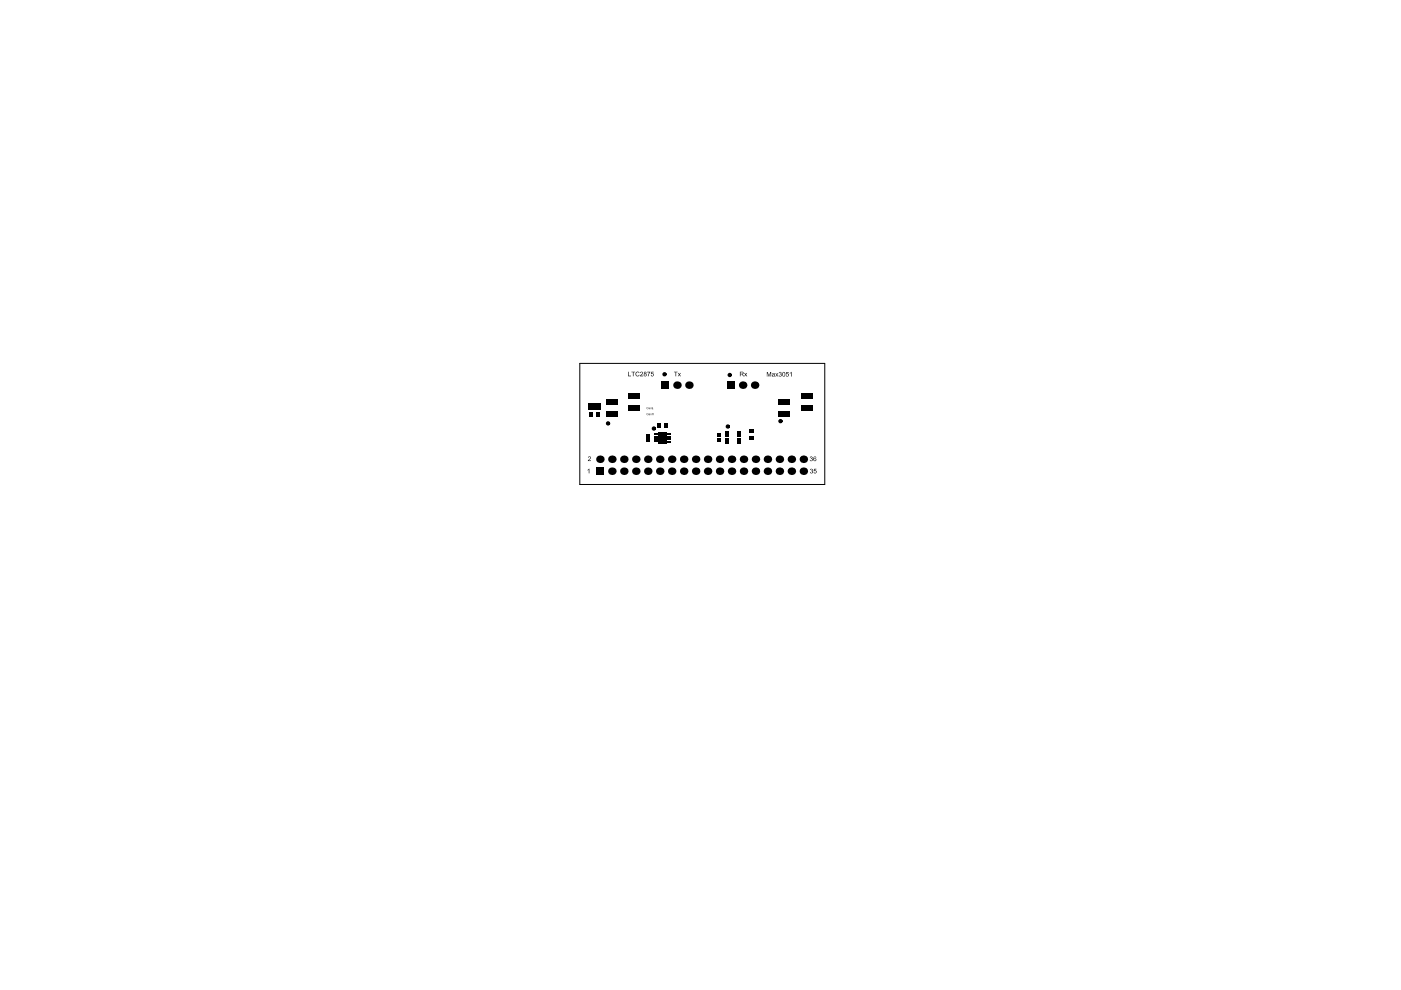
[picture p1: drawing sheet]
<svg xmlns="http://www.w3.org/2000/svg" width="297mm" height="210mm" viewBox="0 0 297 210" stroke-linecap="round" stroke-linejoin="round" font-family="sans-serif">
<g fill="#000">
<path d="M133.2 78.8h.1v.9h.5v.1h-.6zM133.9 78.8h.8l-.4 .1v.9h-.1v-.9zM134.9 78.9l.4-.1 .3 .2-.2 .1-.2-.2-.3 .2 .1 .6 .6-.2-.2 .2-.3 .1-.3-.2-.1-.3zM135.8 78.9l.2-.1 .3 .1v.4l-.4 .4h.5v.1h-.7l.5-.7-.2-.2-.3 .2zM137.2 78.8h.7l-.4 1h-.1v-.3l.3-.6h-.5zM138.1 78.8h.5v.1h-.4v.3h.2l.2 .1-.2 .5h-.3l-.1-.2 .3 .1 .2-.2-.1-.2h-.4zM142.9 78.8h.8l-.3 .1v.9h-.2v-.9zM143.7 79.1l.3 .2 .3-.2-.2 .3 .3 .4-.4-.3-.3 .3 .3-.4zM157.8 79.1l.3 .2 .3-.2-.2 .3 .2 .4-.3-.3-.3 .3 .2-.4zM162.6 78.9h.2l.2 .8 .3-.8h.2v.9h-.1v-.8l-.3 .8h-.1l-.3-.8-.1 .8zM164.4 79.1l.3 .3 .3-.3-.2 .4 .2 .3-.3-.2-.3 .2 .2-.3zM165.2 78.9l.5 .1-.1 .3 .1 .3-.1 .2h-.4l-.1-.2 .3 .2 .2-.2v-.2h-.2l.2-.4-.5 .1z"/>
<path d="M166.7 78.9h.5v.1h-.4v.3l.3-.1 .2 .2-.2 .4h-.4l-.1-.2 .4 .2 .1-.2-.1-.3-.4 .1zM167.5 79.1l.3-.3v1h-.1v-.7l-.2 .1zM124.7 96.9l.2-.1 .3 .1 .1 .3-.5 .4h.5v.2h-.7l.6-.7-.2-.2-.3 .1zM137.9 87.7h.3v.3l-.1-.3-.2 .3zM137.9 86.4l.3 .1v.3l-.1-.3-.2 .3zM138.2 86.3l.1 .4 .2 .1h-.3zM138.3 87.6v.1h.2l.1-.1v.4l-.1-.2h-.2v.2zM171.8 96.8h.3l.2 .2-.1 .2 .1 .4-.1 .2-.5-.1v-.2l.2 .2 .3-.1-.1-.3h-.2l.2-.4-.4 .1zM124.6 99.6l.4-.2v1h-.2v-.8l-.2 .2zM171.8 99.5l.2-.1 .3 .1-.1 .3 .2 .3-.2 .3-.4-.1-.1-.2 .3 .2 .2-.1v-.3h-.2l.2-.3-.2-.1-.3 .1zM172.6 99.4h.5v.1h-.4v.3l.2-.1 .2 .2-.2 .5-.4-.2 .1-.1 .2 .2 .2-.2-.1-.3-.4 .1z"/>
<path d="M136.6 78.9l.2-.1 .2 .1-.1 .4 .2 .3-.2 .2-.4-.1v-.3l.2-.1zM136.6 79.1a.15 .15 0 0 0 .3 0 .15 .15 0 0 0-.3 0zM136.6 79.5a.2 .2 0 0 0 .4 0 .2 .2 0 0 0-.4 0z"/>
<path d="M156.9 78.8l.7 .1v.3l-.2 .2 .3 .4-.4-.4h-.3v.4h-.1zM157 78.9v.4l.5-.1-.1-.3z"/>
<path d="M163.8 79.2h.4l.1 .6h-.6v-.3l.5-.1-.2-.2-.3 .1zM163.8 79.6l.2 .2 .2-.3z"/>
<path d="M166 78.9h.3l.2 .3v.4l-.3 .3-.3-.2v-.2zM166 79v.5l.2 .3 .2-.6-.2-.3z"/>
<path d="M137.5 87.7h.3v.3h-.3l.2-.2zM137.6 87.9l.1 .1v-.2z"/>
<path d="M137.6 86.4l.2 .1v.3l-.3-.1 .2-.1zM137.6 86.6a.1 .1 0 0 0 .2 0 .1 .1 0 0 0-.2 0z"/>
<path d="M172.5 96.9l.4-.1 .1 .1-.1 .1-.2-.1-.1 .2v.2l.1-.2 .3 .1 .1 .3-.2 .3-.4-.2zM172.6 97.5a.21 .21 0 0 0 .4 0 .21 .21 0 0 0-.4 0z"/>
<circle cx="127.2" cy="97.4" r=".8"/>
<circle cx="129.7" cy="97.4" r=".8"/>
<circle cx="129.7" cy="99.9" r=".8"/>
<circle cx="132.3" cy="99.9" r=".8"/>
<circle cx="132.3" cy="97.4" r=".8"/>
<circle cx="134.8" cy="97.4" r=".8"/>
<circle cx="134.8" cy="99.9" r=".8"/>
<circle cx="137.3" cy="87.8" r=".18"/>
<circle cx="137.3" cy="86.5" r=".17"/>
<circle cx="137.3" cy="99.9" r=".8"/>
<circle cx="137.3" cy="97.4" r=".8"/>
<circle cx="139.9" cy="97.4" r=".8"/>
<circle cx="139.9" cy="99.9" r=".8"/>
<circle cx="142.4" cy="97.4" r=".8"/>
<circle cx="142.4" cy="99.9" r=".8"/>
<circle cx="143.5" cy="81.7" r=".8"/>
<circle cx="145" cy="97.4" r=".8"/>
<circle cx="145" cy="99.9" r=".8"/>
<circle cx="146.1" cy="81.7" r=".8"/>
<circle cx="147.5" cy="97.4" r=".8"/>
<circle cx="147.5" cy="99.9" r=".8"/>
<circle cx="150" cy="99.9" r=".8"/>
<circle cx="150" cy="97.4" r=".8"/>
<circle cx="152.6" cy="99.9" r=".8"/>
<circle cx="152.6" cy="97.4" r=".8"/>
<circle cx="155.1" cy="99.9" r=".8"/>
<circle cx="155.1" cy="97.4" r=".8"/>
<circle cx="157.5" cy="81.7" r=".8"/>
<circle cx="157.6" cy="97.4" r=".8"/>
<circle cx="157.6" cy="99.9" r=".8"/>
<circle cx="160" cy="81.7" r=".8"/>
<circle cx="160.2" cy="97.4" r=".8"/>
<circle cx="160.2" cy="99.9" r=".8"/>
<circle cx="162.7" cy="97.4" r=".8"/>
<circle cx="162.7" cy="99.9" r=".8"/>
<circle cx="165.3" cy="97.4" r=".8"/>
<circle cx="165.3" cy="99.9" r=".8"/>
<circle cx="167.8" cy="97.4" r=".8"/>
<circle cx="167.8" cy="99.9" r=".8"/>
<circle cx="170.3" cy="97.4" r=".8"/>
<circle cx="170.3" cy="99.9" r=".8"/>
</g>
<g fill="none" stroke="#000" stroke-width=".51">
<circle cx="140.9" cy="79.4" r=".2"/>
<circle cx="154.7" cy="79.5" r=".2"/>
<circle cx="128.9" cy="89.8" r=".2"/>
<circle cx="138.6" cy="90.9" r=".2"/>
<circle cx="154.3" cy="90.4" r=".2"/>
<circle cx="165.5" cy="89.3" r=".2"/>
</g>
<g fill="#000">
<path d="M124.7 85.5h1.3v1.3h-1.3z" fill-rule="evenodd"/>
<path d="M125 87.4h.8v1h-.8z" fill-rule="evenodd"/>
<path d="M126.1 85.5h1.3v1.3h-1.3z" fill-rule="evenodd"/>
<path d="M126.4 99.1h1.6v1.6h-1.6z" fill-rule="evenodd"/>
<path d="M126.5 87.4h.8v1h-.8z" fill-rule="evenodd"/>
<path d="M128.5 87.2h2.4v1.2h-2.4z" fill-rule="evenodd"/>
<path d="M128.5 84.7h2.4v1.1h-2.4z" fill-rule="evenodd"/>
<path d="M133.4 83.4h2.3v1.2h-2.3z" fill-rule="evenodd"/>
<path d="M133.4 86h2.3v1.1h-2.3z" fill-rule="evenodd"/>
<path d="M137 93h.7v.7h-.7z" fill-rule="evenodd"/>
<path d="M137 92h.7v.7h-.7z" fill-rule="evenodd"/>
<path d="M138.7 92.9h.8v.4h-.8z" fill-rule="evenodd"/>
<path d="M138.7 93.4h.8v.4h-.8z" fill-rule="evenodd"/>
<path d="M138.7 91.9h.8v.4h-.8z" fill-rule="evenodd"/>
<path d="M138.7 92.4h.8v.4h-.8z" fill-rule="evenodd"/>
<path d="M139.4 89.7h.8v1.1h-.8z" fill-rule="evenodd"/>
<path d="M139.6 91.6h1.8v2.5h-1.8z" fill-rule="evenodd"/>
<path d="M140.2 80.9h1.6v1.5h-1.6z" fill-rule="evenodd"/>
<path d="M140.9 89.7h.8v1.1h-.8z" fill-rule="evenodd"/>
<path d="M141.5 93h.8v.3h-.8z" fill-rule="evenodd"/>
<path d="M141.5 93.4h.8v.4h-.8z" fill-rule="evenodd"/>
<path d="M141.5 92h.8v.3h-.8z" fill-rule="evenodd"/>
<path d="M141.5 92.5h.8v.3h-.8z" fill-rule="evenodd"/>
<path d="M152 92.9h.7v.7h-.7z" fill-rule="evenodd"/>
<path d="M152 91.9h.7v.7h-.7z" fill-rule="evenodd"/>
<path d="M153.8 93.5h.7v.5h-.7z" fill-rule="evenodd"/>
<path d="M153.8 92.8h.7v.5h-.7z" fill-rule="evenodd"/>
<path d="M153.8 92.2h.7v.5h-.7z" fill-rule="evenodd"/>
<path d="M153.9 91.5h.6v.5h-.6z" fill-rule="evenodd"/>
<path d="M154.1 80.9h1.6v1.5h-1.6z" fill-rule="evenodd"/>
<path d="M156.4 92.8h.7v.5h-.7z" fill-rule="evenodd"/>
<path d="M156.4 93.5h.7v.5h-.7z" fill-rule="evenodd"/>
<path d="M156.4 92.2h.7v.5h-.7z" fill-rule="evenodd"/>
<path d="M156.4 91.5h.7v.5h-.7z" fill-rule="evenodd"/>
<path d="M158.9 91h1v.8h-1z" fill-rule="evenodd"/>
<path d="M158.9 92.5h1v.8h-1z" fill-rule="evenodd"/>
<path d="M165.1 87.2h2.3v1.2h-2.3z" fill-rule="evenodd"/>
<path d="M165.1 84.7h2.3v1.1h-2.3z" fill-rule="evenodd"/>
<path d="M169.9 83.4h2.3v1.2h-2.3z" fill-rule="evenodd"/>
<path d="M169.9 86h2.3v1.1h-2.3z" fill-rule="evenodd"/>
</g>
<path d="M122.9 77h52v25.7h-52z" fill="none" stroke="#000" stroke-width=".21"/>
</svg>
